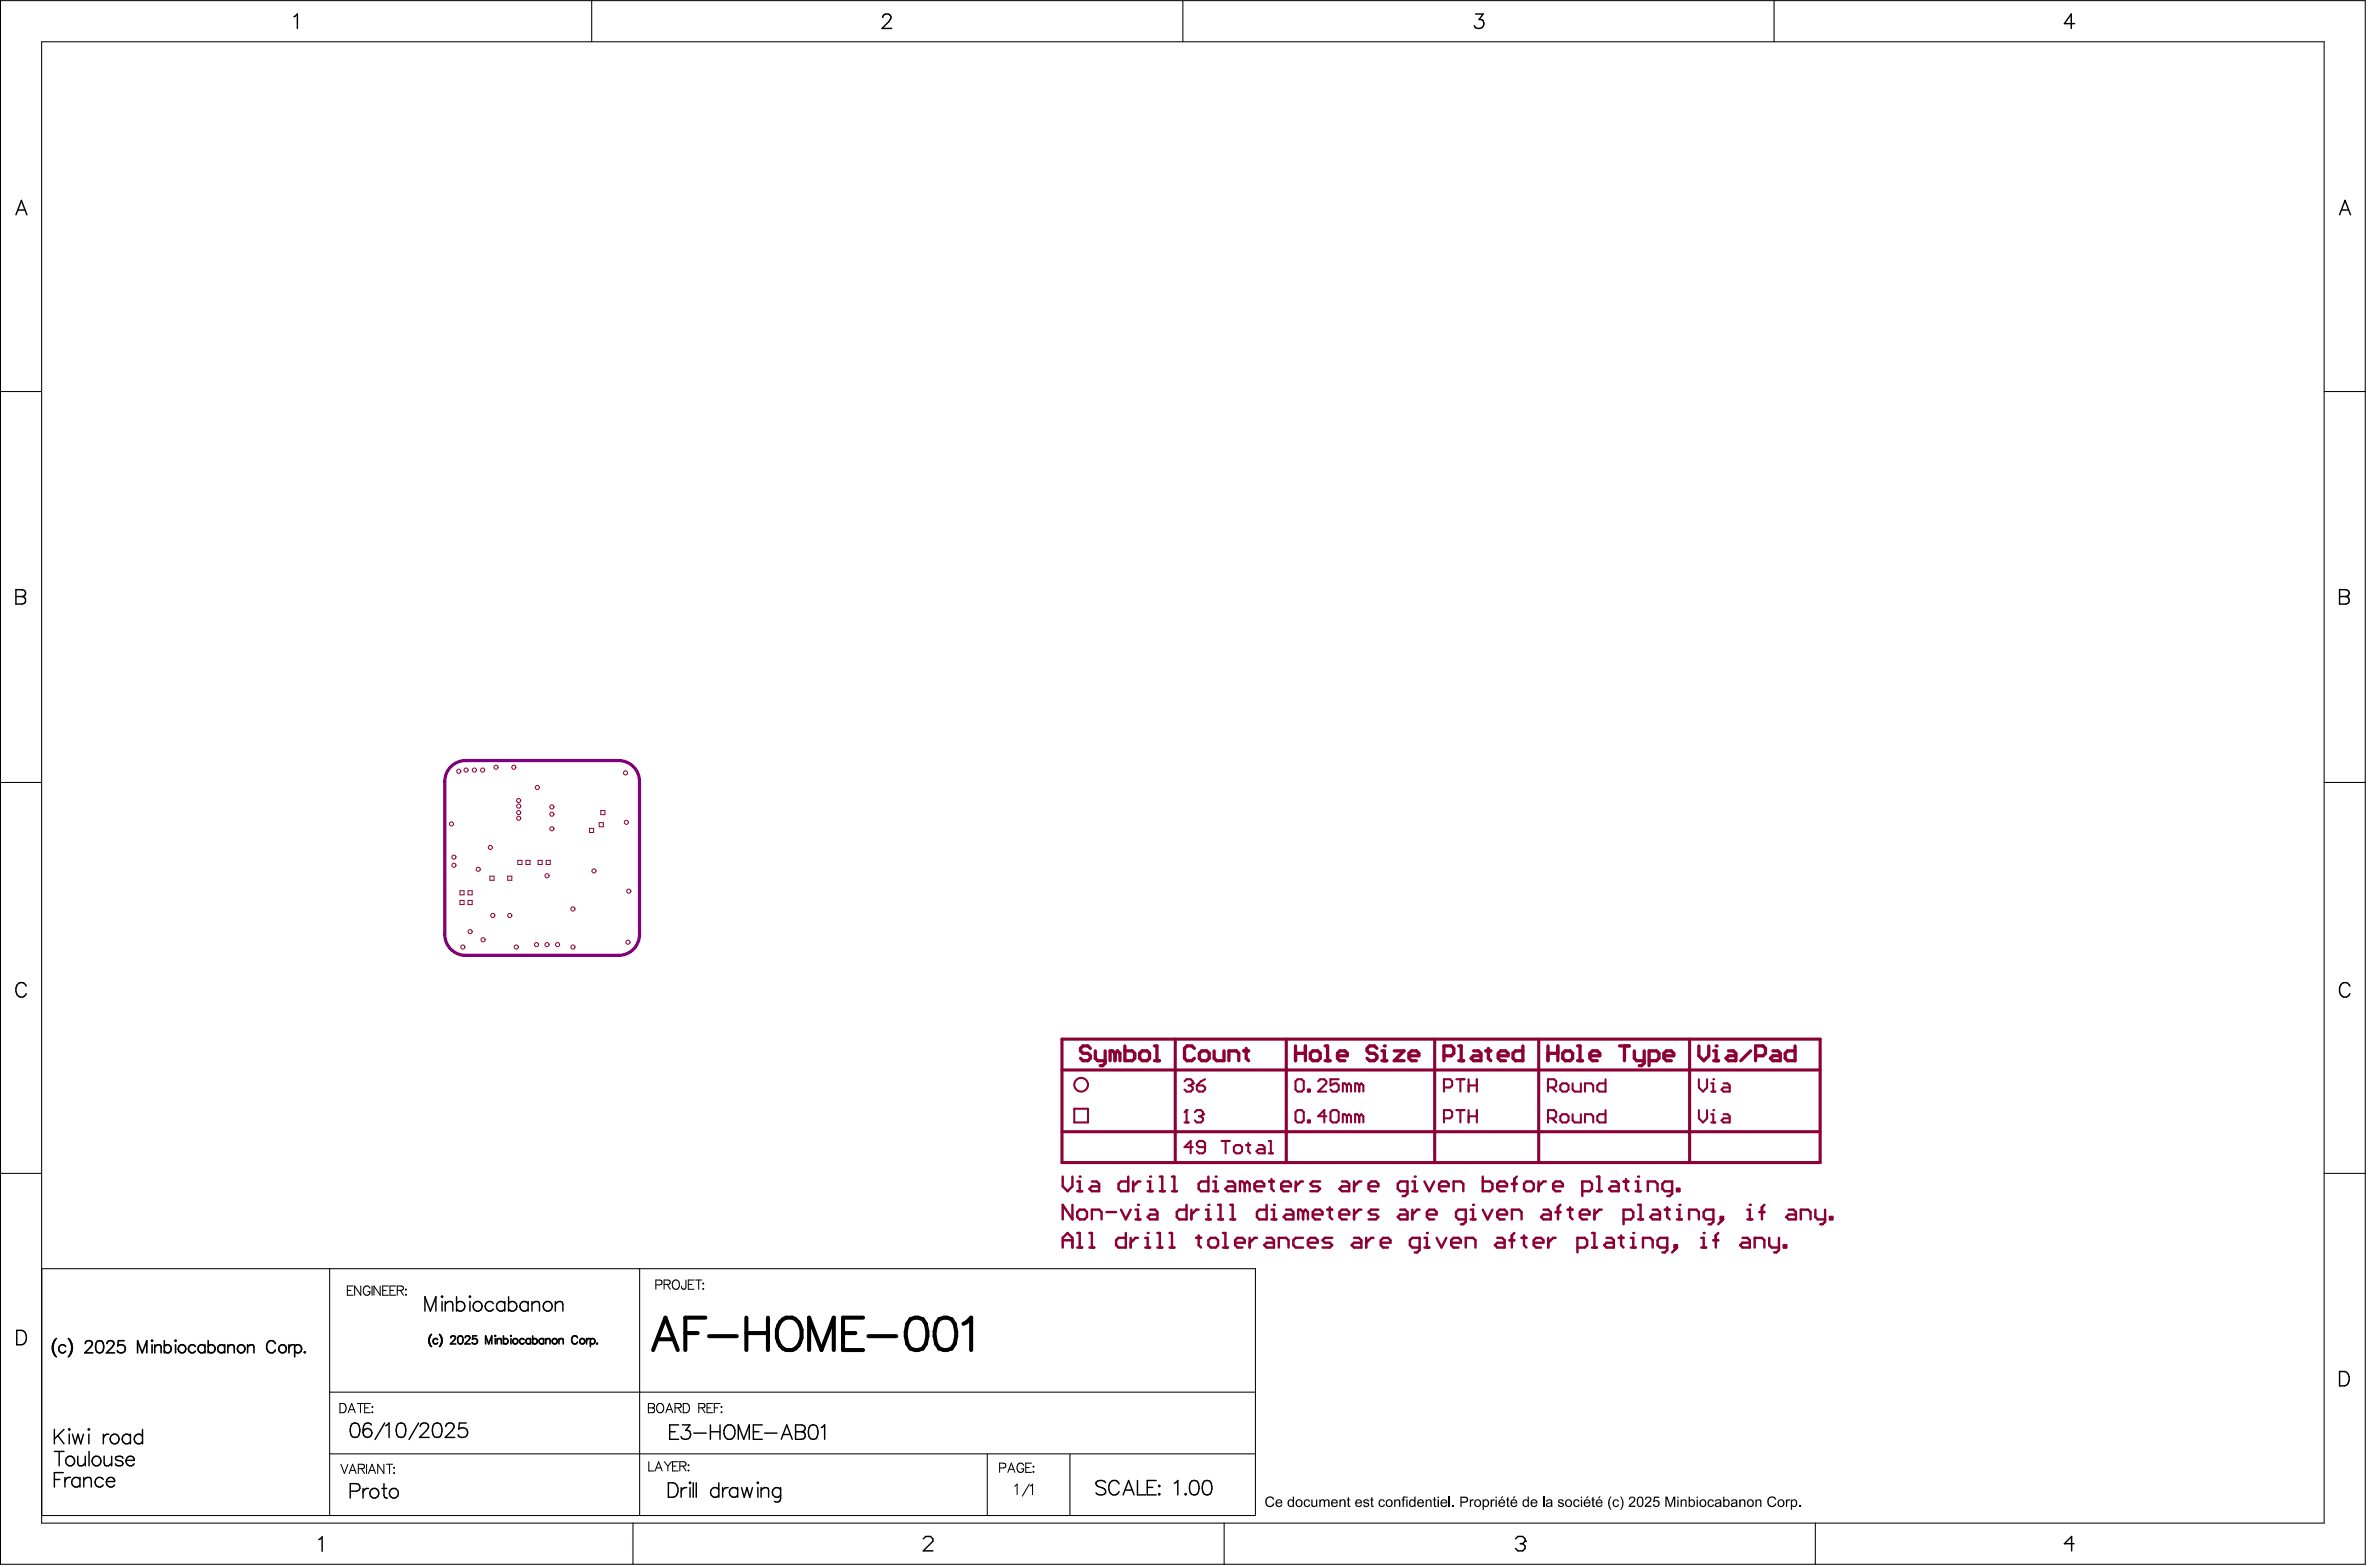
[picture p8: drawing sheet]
<svg xmlns="http://www.w3.org/2000/svg" width="487mm" height="322mm" viewBox="0 0 487 322" stroke-linecap="round" stroke-linejoin="round" font-family="sans-serif">
<path d="M218.3 213.6h155.9v25.4h-155.9zM218.3 219.9h155.9M241.6 213.6v25.4M264.4 213.6v25.4M295 213.6v25.4M316.3 213.6v25.4M347.4 213.6v25.4M218.3 232.6h155.9" fill="none" stroke="#8d0034" stroke-width=".63"/>
<path d="M220.9 227.9h2.8v2.8h-2.8zM243.5 222.3l.4-.5h.9l.4 .5v.4" fill="none" stroke="#8d0034" stroke-width=".42"/>
<g fill="none" stroke="#8d0034" stroke-width=".21">
<path d="M106.5 176.8h.8v.9h-.8zM108.1 176.8h.9v.9h-.9zM110.6 176.8h.9v.9h-.9zM112.3 176.8h.8v.9h-.8zM121.2 170.3h.8v.8h-.8zM123.2 169.1h.8v.8h-.8zM123.5 166.6h.9v.8h-.9zM94.6 185.1h.8v.8h-.8zM94.6 183.1h.8v.8h-.8zM96.2 183.1h.9v.8h-.9zM96.2 185.1h.9v.8h-.9zM100.7 180.1h.9v.8h-.9z"/>
<path d="M104.4 180.1h.8v.8h-.8z"/>
</g>
<circle cx="245.2" cy="222.7" r=".21" fill="#8d0034"/>
<path d="M244.4 223.1h.4M244.8 223.1l.4 .4v.4l-.4 .5h-.9l-.4-.5M245.2 222.7l-.4 .4M246.1 223.1h1.2l.4 .4v.4l-.4 .5h-.8l-.4-.5zM247.7 221.8l-.8 .5-.8 .8" fill="none" stroke="#8d0034" stroke-width=".42"/>
<path d="M266.3 215v3M266.3 216.5h2.1M268.4 215v3M269.4 216.5l.5-.5h1l.5 .5v1l-.5 .5h-1l-.5-.5zM272.4 218h1M272.4 215h.5v3M275 217h2v-.5l-.5-.5h-1l-.5 .5v1l.5 .5h1M283.1 215.5l-.5-.5h-1l-.5 .5v.5l.5 .5h1l.5 .5v.5l-.5 .5h-1l-.5-.5M284.1 218h1M284.1 216h.5v2" fill="none" stroke="#8d0034" stroke-width=".68"/>
<circle cx="284.6" cy="215" r=".34" fill="#8d0034"/>
<g fill="none" stroke="#8d0034" stroke-width=".68">
<path d="M286.6 216h2.1l-2.1 2h2.1M289.7 217h2v-.5l-.5-.5h-1l-.5 .5v1l.5 .5h1M318.2 215v3M318.2 216.5h2.1M320.3 215v3M321.8 216h1l.5 .5v1l-.5 .5h-1l-.5-.5v-1zM324.3 218h1M324.3 215h.5v3M326.9 217h2v-.5l-.5-.5h-1l-.5 .5v1l.5 .5h1M333 215h2M334 215v3M336 216v1.5l.5 .5h1.5"/>
<path d="M338 216v2.5l-.5 .5h-.5M339 218h1.6l.5-.5v-1l-.5-.5h-1.6v3M342.1 217h2v-.5l-.5-.5h-1l-.5 .5v1l.5 .5h1"/>
</g>
<path d="M296.9 229.9h1.2l.5-.5v-.8l-.5-.4h-1.2v2.5M299.4 228.2h1.7M300.2 228.2v2.5M301.9 228.2v2.5M301.9 229.4h1.7M303.6 228.2v2.5M349.3 221.8v1.7l.8 .9 .9-.9v-1.7M351.8 224.4h.8M351.8 222.7h.4v1.7" fill="none" stroke="#8d0034" stroke-width=".42"/>
<circle cx="352.2" cy="221.8" r=".21" fill="#8d0034"/>
<path d="M349.3 228.2v1.7l.8 .8 .9-.8v-1.7M351.8 230.7h.8M351.8 229h.4v1.7M354.3 222.7h.9l.4 .4v1.3h-1.3l-.4-.5 .4-.4h1.3" fill="none" stroke="#8d0034" stroke-width=".42"/>
<circle cx="352.2" cy="228.2" r=".21" fill="#8d0034"/>
<g fill="none" stroke="#8d0034" stroke-width=".42">
<path d="M296.9 223.5h1.2l.5-.4v-.8l-.5-.5h-1.2v2.6M299.4 221.8h1.7M300.2 221.8v2.6M301.9 221.8v2.6M301.9 223.1h1.7M303.6 221.8v2.6M318.2 229.9h1.3l.4-.5v-.8l-.4-.4h-1.3v2.5M319.1 229.9l.8 .8M320.8 229.4l.4-.4h.8l.5 .4v.9l-.5 .4h-.8l-.4-.4zM323.3 229v1.3l.4 .4h1.3v-1.7M325.9 230.7v-1.7h1.2l.4 .4v1.3M330.1 228.2v2.5h-1.3l-.4-.4v-.9l.4-.4h1.3"/>
<path d="M354.3 229h.9l.4 .4v1.3h-1.3l-.4-.4 .4-.4h1.3"/>
</g>
<path d="M218.5 241.8v2l1 1 1-1v-2M221.5 244.8h1M221.5 242.8h.5v2" fill="none" stroke="#8d0034" stroke-width=".5"/>
<circle cx="222" cy="241.8" r=".25" fill="#8d0034"/>
<path d="M224.5 242.8h1l.5 .5v1.5h-1.5l-.5-.5 .5-.5h1.5M232 241.8v3h-1.5l-.5-.5v-1l.5-.5h1.5M233 242.8v2M234.5 242.8h-.5l-1 1M236 242.8h.4v2M236 244.8h.9" fill="none" stroke="#8d0034" stroke-width=".5"/>
<circle cx="236.4" cy="241.8" r=".25" fill="#8d0034"/>
<path d="M238.4 244.8h1M238.4 241.8h.5v3M240.9 244.8h1M240.9 241.8h.5v3M248.4 241.8v3h-1.5l-.5-.5v-1l.5-.5h1.5M249.4 244.8h1M249.4 242.8h.5v2" fill="none" stroke="#8d0034" stroke-width=".5"/>
<circle cx="249.9" cy="241.8" r=".25" fill="#8d0034"/>
<g fill="none" stroke="#8d0034" stroke-width=".5">
<path d="M252.4 242.8h1l.5 .5v1.5h-1.5l-.5-.5 .5-.5h1.5M255.9 243.3l-.5-.5h-.5v2M255.9 243.3v1.5M255.9 243.3l.5-.5 .5 .5v1.5M257.9 243.8h2v-.5l-.5-.5h-1l-.5 .5v1l.5 .5h1M260.9 242.8h1M261.4 242.3v2l.5 .5M263.4 243.8h2v-.5l-.5-.5h-1l-.5 .5v1l.5 .5h1M266.4 242.8v2M267.9 242.8h-.5l-1 1M271.4 242.8h-1.5l-.5 .5 .5 .5h1l.5 .5-.5 .5h-1.5M275.9 242.8h1l.5 .5v1.5h-1.5l-.5-.5 .5-.5h1.5"/>
<path d="M278.4 242.8v2M279.9 242.8h-.5l-1 1M281.4 243.8h2v-.5l-.5-.5h-1l-.5 .5v1l.5 .5h1M289.4 244.8h-1.5l-.5-.5v-1l.5-.5h1.5v2.5l-.5 .5h-.5M290.4 242.8h.5v2M290.4 244.8h1"/>
</g>
<circle cx="290.9" cy="241.8" r=".25" fill="#8d0034"/>
<g fill="none" stroke="#8d0034" stroke-width=".5">
<path d="M292.9 242.8l1 2 1-2M295.8 243.8h2v-.5l-.5-.5h-1l-.5 .5v1l.5 .5h1M298.8 244.8v-2h1.5l.5 .5v1.5M304.8 241.8v3h1.5l.5-.5v-1l-.5-.5h-1.5M307.8 243.8h2v-.5l-.5-.5h-1l-.5 .5v1l.5 .5h1M310.8 243.3h1M311.8 241.8l-.5 .5v2.5M313.3 243.3l.5-.5h1l.5 .5v1l-.5 .5h-1l-.5-.5zM316.3 242.8v2M317.8 242.8h-.5l-1 1M319.3 243.8h2v-.5l-.5-.5h-1l-.5 .5v1l.5 .5h1M325.3 244.8h1.5l.5-.5v-1l-.5-.5h-1.5v3"/>
<path d="M328.3 244.8h1M328.3 241.8h.5v3M331.3 242.8h1l.5 .5v1.5h-1.5l-.5-.5 .5-.5h1.5M333.8 242.8h1M334.3 242.3v2l.5 .5M336.3 244.8h1M336.3 242.8h.5v2"/>
</g>
<circle cx="336.8" cy="241.8" r=".25" fill="#8d0034"/>
<path d="M220.5 247.6v3l-2-3v3M222 248.6h1l.5 .5v1l-.5 .5h-1l-.5-.5v-1zM224.5 250.6v-2h1.5l.5 .5v1.5M227.5 249.1h2M230.5 248.6l1 2 1-2M233.5 250.6h1M233.5 248.6h.5v2M338.8 244.8v-2h1.5l.5 .5v1.5M343.8 244.8h-1.5l-.5-.5v-1l.5-.5h1.5v2.5l-.5 .5h-.5M344.8 244.3h.5v.5h-.5z" fill="none" stroke="#8d0034" stroke-width=".5"/>
<circle cx="234" cy="247.6" r=".25" fill="#8d0034"/>
<path d="M236.4 248.6h1l.5 .5v1.5h-1.5l-.4-.5 .4-.5h1.5M243.9 247.6v3h-1.5l-.5-.5v-1l.5-.5h1.5M244.9 248.6v2M246.4 248.6h-.5l-1 1M247.9 248.6h.5v2M247.9 250.6h1" fill="none" stroke="#8d0034" stroke-width=".5"/>
<circle cx="248.4" cy="247.6" r=".25" fill="#8d0034"/>
<path d="M250.4 250.6h1M250.4 247.6h.5v3M252.9 250.6h1M252.9 247.6h.5v3M260.4 247.6v3h-1.5l-.5-.5v-1l.5-.5h1.5M261.4 250.6h1M261.4 248.6h.5v2" fill="none" stroke="#8d0034" stroke-width=".5"/>
<circle cx="261.9" cy="247.6" r=".25" fill="#8d0034"/>
<g fill="none" stroke="#8d0034" stroke-width=".5">
<path d="M264.4 248.6h1l.5 .5v1.5h-1.5l-.5-.5 .5-.5h1.5M267.9 249.1l-.5-.5h-.5v2M267.9 249.1v1.5M267.9 249.1l.5-.5 .5 .5v1.5M269.9 249.6h2v-.5l-.5-.5h-1l-.5 .5v1l.5 .5h1M272.9 248.6h1M273.4 248.1v2l.5 .5M275.4 249.6h2v-.5l-.5-.5h-1l-.5 .5v1l.5 .5h1M278.4 248.6v2M279.9 248.6h-.5l-1 1M283.4 248.6h-1.5l-.5 .5 .5 .5h1l.5 .5-.5 .5h-1.5M287.9 248.6h1l.5 .5v1.5h-1.5l-.5-.5 .5-.5h1.5"/>
<path d="M290.4 248.6v2M291.9 248.6h-.5l-1 1M293.4 249.6h1.9v-.5l-.4-.5h-1l-.5 .5v1l.5 .5h1M301.3 250.6h-1.5l-.5-.5v-1l.5-.5h1.5v2.5l-.5 .5h-.5M302.3 248.6h.5v2M302.3 250.6h1"/>
</g>
<circle cx="302.8" cy="247.6" r=".25" fill="#8d0034"/>
<g fill="none" stroke="#8d0034" stroke-width=".5">
<path d="M304.8 248.6l1 2 1-2M307.8 249.6h2v-.5l-.5-.5h-1l-.5 .5v1l.5 .5h1M310.8 250.6v-2h1.5l.5 .5v1.5M317.3 248.6h1l.5 .5v1.5h-1.5l-.5-.5 .5-.5h1.5M319.8 249.1h1M320.8 247.6l-.5 .5v2.5M322.3 248.6h1M322.8 248.1v2l.5 .5M324.8 249.6h2v-.5l-.5-.5h-1l-.5 .5v1l.5 .5h1M327.8 248.6v2M329.3 248.6h-.5l-1 1M333.8 250.6h1.5l.5-.5v-1l-.5-.5h-1.5v3"/>
<path d="M336.8 250.6h1M336.8 247.6h.5v3M339.8 248.6h1l.5 .5v1.5h-1.5l-.5-.5 .5-.5h1.5M342.3 248.6h1M342.8 248.1v2l.5 .5M344.8 250.6h1M344.8 248.6h.5v2"/>
</g>
<circle cx="345.3" cy="247.6" r=".25" fill="#8d0034"/>
<path d="M347.3 250.6v-2h1.5l.5 .5v1.5M352.3 250.6h-1.5l-.5-.5v-1l.5-.5h1.5v2.5l-.5 .5h-.5M353.8 250.1h.4v.5h-.4zM354.2 250.6l-.9 1M359.2 248.6h.5v2M359.2 250.6h1" fill="none" stroke="#8d0034" stroke-width=".5"/>
<circle cx="359.7" cy="247.6" r=".25" fill="#8d0034"/>
<g fill="none" stroke="#8d0034" stroke-width=".5">
<path d="M218.5 256.4v-2l1-1 1 1v2M218.5 254.9h2M221.5 256.4h1M221.5 253.4h.5v3M224 256.4h1M224 253.4h.5v3M231.5 253.4v3h-1.5l-.5-.5v-1l.5-.5h1.5M232.5 254.4v2M234 254.4h-.5l-1 1M235.5 256.4h.9M235.5 254.4h.5v2M361.7 249.1h1"/>
<path d="M362.7 247.6l-.5 .5v2.5M367.7 248.6h1l.5 .5v1.5h-1.5l-.5-.5 .5-.5h1.5M370.2 250.6v-2h1.5l.5 .5v1.5M373.2 248.6v1.5l.5 .5h1.5M375.2 248.6v2.5l-.5 .5h-.5M376.2 250.1h.5v.5h-.5z"/>
</g>
<circle cx="236" cy="253.4" r=".25" fill="#8d0034"/>
<g fill="none" stroke="#8d0034" stroke-width=".5">
<path d="M237.9 256.4h1M237.9 253.4h.5v3M240.4 256.4h1M240.4 253.4h.5v3M245.9 254.4h1M246.4 253.9v2l.5 .5M248.9 254.4h1l.5 .5v1l-.5 .5h-1l-.5-.5v-1zM251.4 256.4h1M251.4 253.4h.5v3M253.9 255.4h2v-.5l-.5-.5h-1l-.5 .5v1l.5 .5h1M256.9 254.4v2M258.4 254.4h-.5l-1 1"/>
<path d="M260.4 254.4h1l.5 .5v1.5h-1.5l-.5-.5 .5-.5h1.5M262.9 256.4v-2h1.5l.5 .5v1.5M267.9 254.4h-1.5l-.5 .5v1l.5 .5h1.5M268.9 255.4h2v-.5l-.5-.5h-1l-.5 .5v1l.5 .5h1M273.9 254.4h-1.5l-.5 .5 .5 .5h1l.5 .5-.5 .5h-1.5M278.4 254.4h1l.5 .5v1.5h-1.5l-.5-.5 .5-.5h1.5M280.9 254.4v2M282.4 254.4h-.5l-1 1M283.9 255.4h2v-.5l-.5-.5h-1l-.5 .5v1l.5 .5h1M291.9 256.4h-1.5l-.5-.5v-1l.5-.5h1.5v2.5l-.5 .5h-.5M292.9 256.4h1M292.9 254.4h.5v2"/>
</g>
<circle cx="293.4" cy="253.4" r=".25" fill="#8d0034"/>
<g fill="none" stroke="#8d0034" stroke-width=".5">
<path d="M295.3 254.4l1 2 1-2M298.3 255.4h2v-.5l-.5-.5h-1l-.5 .5v1l.5 .5h1M301.3 256.4v-2h1.5l.5 .5v1.5M307.8 254.4h1l.5 .5v1.5h-1.5l-.5-.5 .5-.5h1.5M310.3 254.9h1M311.3 253.4l-.5 .5v2.5M312.8 254.4h1M313.3 253.9v2l.5 .5M315.3 255.4h2v-.5l-.5-.5h-1l-.5 .5v1l.5 .5h1M318.3 254.4v2M319.8 254.4h-.5l-1 1M324.3 256.4h1.5l.5-.5v-1l-.5-.5h-1.5v3"/>
<path d="M327.3 256.4h1M327.3 253.4h.5v3M330.3 254.4h1l.5 .5v1.5h-1.5l-.5-.5 .5-.5h1.5M332.8 254.4h1M333.3 253.9v2l.5 .5M335.3 256.4h1M335.3 254.4h.5v2"/>
</g>
<circle cx="335.8" cy="253.4" r=".25" fill="#8d0034"/>
<path d="M337.8 256.4v-2h1.5l.5 .5v1.5M342.8 256.4h-1.5l-.5-.5v-1l.5-.5h1.5v2.5l-.5 .5h-.5M344.3 255.9h.5v.5h-.5zM344.8 256.4l-1 1M349.8 254.4h.5v2M349.8 256.4h1" fill="none" stroke="#8d0034" stroke-width=".5"/>
<circle cx="350.3" cy="253.4" r=".25" fill="#8d0034"/>
<path d="M352.3 254.9h1M353.3 253.4l-.5 .5v2.5M358.2 254.4h1l.5 .5v1.5h-1.5l-.5-.5 .5-.5h1.5M360.7 256.4v-2h1.5l.5 .5v1.5M363.7 254.4v1.5l.5 .5h1.5M365.7 254.4v2.5l-.5 .5h-.5M366.7 255.9h.5v.5h-.5z" fill="none" stroke="#8d0034" stroke-width=".5"/>
<path d="M243.5 230.7h.9M243.9 228.2v2.5M266.8 228.2h.8l.4 .4v1.7l-.4 .4h-.8l-.5-.4v-1.7zM268.9 230.3h.4v.4h-.4zM272.7 229.4h-1.7l1.3-1.2v2.5M274 228.2h.8l.4 .4v1.7l-.4 .4h-.8l-.5-.4v-1.7zM276.9 229.4l-.4-.4h-.4v1.7M276.9 229.4v1.3M276.9 229.4l.4-.4 .5 .4v1.3M279.4 229.4l-.4-.4h-.4v1.7M279.4 229.4v1.3M279.4 229.4l.5-.4 .4 .4v1.3" fill="none" stroke="#8d0034" stroke-width=".42"/>
<circle cx="243.9" cy="228.2" r=".21" fill="#8d0034"/>
<path d="M243.9 228.2l-.4 .4M245.6 228.6l.5-.4h.8l.4 .4v.4" fill="none" stroke="#8d0034" stroke-width=".42"/>
<circle cx="247.3" cy="229" r=".21" fill="#8d0034"/>
<path d="M246.5 229.4h.4M246.9 229.4l.4 .5v.4l-.4 .4h-.8l-.5-.4M247.3 229l-.4 .4" fill="none" stroke="#8d0034" stroke-width=".42"/>
<path d="M349.3 215v2l1 1 1-1v-2M352.3 218h1M352.3 216h.5v2" fill="none" stroke="#8d0034" stroke-width=".68"/>
<circle cx="352.8" cy="215" r=".34" fill="#8d0034"/>
<g fill="none" stroke="#8d0034" stroke-width=".68">
<path d="M224.2 215.5l-.5-.5h-1.1l-.5 .5v.5l.5 .5h1.1l.5 .5v.5l-.5 .5h-1.1l-.5-.5M225.2 216v1.5l.5 .5h1.5M227.2 216v2.5l-.5 .5h-.5M229.2 216.5l-.5-.5h-.5v2M229.2 216.5l.5-.5 .6 .5v1.5M229.2 216.5v1.5M231.3 215v3h1.5l.5-.5v-1l-.5-.5h-1.5M234.3 216.5l.5-.5h1l.5 .5v1l-.5 .5h-1l-.5-.5zM237.4 218h1M237.4 215h.5v3M245.6 215.5l-.6-.5h-1l-.5 .5v2l.5 .5h1l.6-.5M246.6 216.5l.5-.5h1l.5 .5v1l-.5 .5h-1l-.5-.5z"/>
<path d="M249.6 216v1.5l.5 .5h1.5v-2M252.7 218v-2h1.5l.5 .5v1.5M255.7 216h1M256.2 215.5v2l.5 .5M296.9 217h1.5l.5-.5v-1l-.5-.5h-1.5v3M299.9 218h1M299.9 215h.5v3M302.9 216h1.1l.5 .5v1.5h-1.6l-.5-.5 .5-.5h1.6M305.5 216h1M306 215.5v2l.5 .5M308 217h2v-.5l-.5-.5h-1l-.5 .5v1l.5 .5h1M313.1 215v3h-1.5l-.5-.5v-1l.5-.5h1.5"/>
<path d="M355.4 216h1l.5 .5v1.5h-1.5l-.6-.5 .6-.5h1.5M359.9 216l-2 2M360.9 217h1.6l.5-.5v-1l-.5-.5h-1.6v3M364.5 216h1l.5 .5v1.5h-1.5l-.5-.5 .5-.5h1.5M369 215v3h-1.5l-.5-.5v-1l.5-.5h1.5"/>
</g>
<g fill="none" stroke="#8d0034" stroke-width=".42">
<path d="M245.2 235.8h-1.7l1.3-1.3v2.6M247.7 235.8h-1.2l-.4-.4v-.5l.4-.4h.8l.4 .4v1.7l-.4 .5h-.8l-.4-.5M251.1 234.5h1.7M252 234.5v2.6M253.7 235.8l.4-.4h.8l.5 .4v.8l-.5 .5h-.8l-.4-.5zM256.2 235.4h.8M256.6 234.9v1.7l.4 .5M258.7 235.4h.9l.4 .4v1.3h-1.3l-.4-.5 .4-.4h1.3M260.8 237.1h.9M260.8 234.5h.5v2.6M266.8 221.8h.8l.4 .5v1.6l-.4 .5h-.8l-.5-.5v-1.6zM268.9 223.9h.4v.5h-.4z"/>
<path d="M271 222.3l.4-.5h.9l.4 .5v.4l-1.7 1.7h1.7M275.2 221.8h-1.7v1.3l.9-.4h.4l.4 .4v.8l-.4 .5h-.8l-.5-.5M276.9 223.1l-.4-.4h-.4v1.7M276.9 223.1v1.3M276.9 223.1l.4-.4 .5 .4v1.3M279.4 223.1l-.4-.4h-.4v1.7M279.4 223.1v1.3M279.4 223.1l.5-.4 .4 .4v1.3M318.2 223.5h1.3l.4-.4v-.8l-.4-.5h-1.3v2.6M319.1 223.5l.8 .9M320.8 223.1l.4-.4h.8l.5 .4v.8l-.5 .5h-.8l-.4-.5zM323.3 222.7v1.2l.4 .5h1.3v-1.7"/>
<path d="M325.9 224.4v-1.7h1.2l.4 .4v1.3M330.1 221.8v2.6h-1.3l-.4-.5v-.8l.4-.4h1.3"/>
<circle cx="222.3" cy="223" r="1.41"/>
</g>
<g fill="none" stroke="#8d0034" stroke-width=".21">
<circle cx="94.3" cy="158.5" r=".42"/>
<circle cx="95.8" cy="158.3" r=".42"/>
<circle cx="97.5" cy="158.3" r=".42"/>
<circle cx="99.2" cy="158.3" r=".42"/>
<circle cx="102" cy="157.7" r=".42"/>
<circle cx="105.6" cy="157.7" r=".42"/>
<circle cx="128.6" cy="158.9" r=".42"/>
<circle cx="92.8" cy="169.4" r=".42"/>
<circle cx="93.3" cy="176.2" r=".42"/>
<circle cx="93.3" cy="177.8" r=".42"/>
<circle cx="98.3" cy="178.7" r=".42"/>
<circle cx="100.8" cy="174.2" r=".42"/>
<circle cx="106.6" cy="164.6" r=".42"/>
<circle cx="106.6" cy="167" r=".42"/>
<circle cx="106.6" cy="165.7" r=".42"/>
<circle cx="106.6" cy="168.2" r=".42"/>
<circle cx="110.5" cy="161.9" r=".42"/>
<circle cx="113.5" cy="165.9" r=".42"/>
<circle cx="113.5" cy="167.4" r=".42"/>
<circle cx="113.5" cy="170.4" r=".42"/>
<circle cx="122.1" cy="179" r=".42"/>
<circle cx="128.8" cy="169" r=".42"/>
<circle cx="95.1" cy="194.7" r=".42"/>
<circle cx="96.6" cy="191.5" r=".42"/>
<circle cx="99.3" cy="193.2" r=".42"/>
<circle cx="101.3" cy="188.2" r=".42"/>
<circle cx="104.8" cy="188.2" r=".42"/>
<circle cx="106.1" cy="194.7" r=".42"/>
<circle cx="110.3" cy="194.2" r=".42"/>
<circle cx="112.5" cy="194.2" r=".42"/>
<circle cx="112.5" cy="180" r=".42"/>
<circle cx="114.6" cy="194.2" r=".42"/>
<circle cx="117.8" cy="186.8" r=".42"/>
<circle cx="117.8" cy="194.7" r=".42"/>
<circle cx="129.1" cy="193.7" r=".42"/>
<circle cx="129.3" cy="183.2" r=".42"/>
</g>
<g fill="none" stroke="#000" stroke-width=".21">
<path d="M.1 .1h486.2v321.4h-486.2zM8.6 8.6h469.2v304.5h-469.2zM121.6 .1v8.5M243.2 .1v8.5M364.7 .1v8.5M.1 80.5h8.5M477.8 80.5h8.5M.1 160.8h8.5M477.8 160.8h8.5M.1 241.2h8.5M477.8 241.2h8.5M8.6 260.8h249.4"/>
<path d="M67.8 260.8v50.7M71.4 265.2h.7M72.6 264.3h-1.2v1.9h1.2M74.2 264.3v1.9l-1.3-1.9v1.9M76.1 264.8a.7 .7 0 0 0-.8-.5 .7 .7 0 0 0-.6 .8v.4a.68 .68 0 0 0 .7 .7 .68 .68 0 0 0 .7-.7h-.5M76.5 264.3v1.9M78.2 264.3v1.9l-1.3-1.9v1.9M78.7 265.2h.7M79.9 264.3h-1.2v1.9h1.2M80.2 265.2h.7M81.4 264.3h-1.2v1.9h1.2M81.7 265.2l1.1-.1 .1-.2-.1-.4-.3-.2h-.8v1.9"/>
<path d="M82.3 265.2l.6 1M83.5 265v.1zM83.5 266v.2zM131.5 260.8v50.7M134.8 264.1h.8a.5 .5 0 0 0 .5-.5 .5 .5 0 0 0-.5-.5h-.8v1.9M136.5 264l1.1-.1 .2-.3-.1-.3-.4-.2h-.8v1.9M137.2 264l.6 1M138.6 263.2a.91 .91 0 0 1 1.1 .4 .91 .91 0 0 1-.2 1.1 .7 .7 0 0 1-.8 .3 .7 .7 0 0 1-.5-.7l.1-.7zM141 263.1l-.1 1.7-.2 .2-.4-.1-.2-.5M141.5 264h.7M142.7 263.1h-1.2v1.9h1.2M143 263.1h1.3"/>
<path d="M143.6 263.1v1.9M144.6 263.7v.2zM144.6 264.8v.2zM258.1 260.7v50.7M67.8 286.1h190.2M67.8 298.8h190.2M69.9 288.5h.6a1.02 1.02 0 0 1 .7 .9 1.02 1.02 0 0 1-.7 1h-.6zM71.6 290.4l.7-1.9 .7 1.9M71.9 289.7h.9M73.5 288.5h1.2M74.1 288.5v1.9M75 289.4h.7"/>
<path d="M76.1 288.5h-1.1v1.9h1.1M76.6 289.1v.2zM76.6 290.2v.2zM133.3 288.5h.8l.4 .2v.5l-.4 .2a.5 .5 0 0 1 .5 .5 .5 .5 0 0 1-.5 .5h-.8zM133.3 289.4h.8M135.4 288.6a.91 .91 0 0 1 1 .4 .91 .91 0 0 1-.1 1.1 .7 .7 0 0 1-.8 .3 .7 .7 0 0 1-.5-.7l.1-.8zM136.9 290.4l.7-1.9 .7 1.9M137.2 289.7h.9M138.8 289.4l1.1-.1 .1-.3v-.3l-.4-.2h-.8v1.9M139.4 289.4l.6 1M140.5 288.5h.6a1.02 1.02 0 0 1 .7 .9 1.02 1.02 0 0 1-.7 1h-.6zM143.7 289.4l1-.1 .2-.3-.1-.3-.3-.2h-.8v1.9"/>
<path d="M144.3 289.4l.6 1M145.4 289.4h.7M146.5 288.5h-1.1v1.9h1.1M146.9 289.4h.7M148 288.5h-1.1v1.9M148.2 289.2h.2zM148.2 290.3h.2zM203 298.9v12.6M220 298.9v12.6M8.6 311.5h249.4M70.1 301l.7 1.9 .7-1.9M71.8 302.9l.7-1.9 .7 1.9"/>
<path d="M72 302.2h1M73.7 301.9l1.1-.1 .1-.3-.1-.4-.3-.1h-.8v1.9M74.3 301.9l.6 1M75.4 301v1.9M75.8 302.9l.7-1.9 .7 1.9M76 302.2h.9M78.9 301v1.9l-1.2-1.9v1.9M79.4 301h1.3M80.1 301v1.9M80.9 301.7h.2zM81 302.7v.2zM130.1 313.1v8.4"/>
<path d="M133.4 300.4v1.9h1.1M134.7 302.3l.7-1.9 .7 1.9M135 301.7h.9M136.6 300.4l.7 1M137.3 301.4v.9M138 300.4l-.7 1M138.3 301.4h.7M139.4 300.4h-1.1v1.9h1.1M139.8 301.4l1.1-.1 .1-.3-.1-.4-.3-.2h-.8v1.9M140.4 301.4l.6 .9M141.5 301.2h.1zM141.5 302.3h.1z"/>
<path d="M205.5 301.7h.8a.5 .5 0 0 0 .5-.5 .5 .5 0 0 0-.5-.5h-.8v1.9M207.2 302.6l.7-1.9 .7 1.9M207.5 302h.9M208.6 305.5l.5-.4v2.1M210.5 301.2a.7 .7 0 0 0-.8-.5 .7 .7 0 0 0-.6 .8v.4a.68 .68 0 0 0 .7 .8 .68 .68 0 0 0 .7-.8h-.5M210.9 301.6h.7M211.6 305.1l-1.4 2.4M211.8 305.5l.5-.4v2.1M212.1 300.7h-1.2v1.9h1.2M212.5 301.4v.2zM212.5 302.5v.1zM251.7 313.1v8.4"/>
<path d="M373.2 313.1v8.4"/>
</g>
<g fill="none" stroke="#000" stroke-width=".3">
<path d="M60.4 3.4l.7-.5v2.9M181.5 3.6a.74 .74 0 0 1 .5-.7h.6a.72 .72 0 0 1 .4 1.1l-1.7 1.8h2M303.4 2.9h1.5l-.8 1.1a.95 .95 0 0 1 1 1.1 .95 .95 0 0 1-1.3 .7l-.4-.1-.3-.4M426.5 4.9h-2.1l1.4-2v2.9M3.3 44.2l1.1-3 1.1 3M3.7 43.2h1.4M481 44.2l1.1-3 1.1 3M481.4 43.2h1.4M3.3 121.2h1.2l.5 .1a.68 .68 0 0 1 0 1.2l-.5 .1a.78 .78 0 0 1 .8 .8 .78 .78 0 0 1-.8 .8h-1.2zM3.3 122.6h1.2M481 121.2h1.3l.4 .1a.68 .68 0 0 1 0 1.2l-.4 .1a.78 .78 0 0 1 .7 .8 .78 .78 0 0 1-.7 .8h-1.3zM481 122.6h1.3"/>
<path d="M5.4 202.7a1.09 1.09 0 0 0-1.3-.7 1.09 1.09 0 0 0-.8 1.1 1.3 1.3 0 0 0 .3 1.4 1.3 1.3 0 0 0 1.4 .3l.4-.6M483.1 202.7a1.09 1.09 0 0 0-1.2-.7 1.09 1.09 0 0 0-.9 1.1 1.3 1.3 0 0 0 .3 1.4 1.3 1.3 0 0 0 1.4 .3l.4-.6M3.4 273.4h1a1.58 1.58 0 0 1 1.1 1.5 1.58 1.58 0 0 1-1.1 1.5h-1zM87.4 269.5v-3l1.1 3 1.1-3v3M90.9 267.5v2M90.9 266.4l.1 .1-.1 .2-.2-.2zM91.5 267.5v2M91.5 268.1l.7-.6 .8 .2 .1 .4v1.4M93.9 267.9a.94 .94 0 0 1 1.4-.1 .94 .94 0 0 1 0 1.4 .94 .94 0 0 1-1.4-.1M93.9 266.5v3M96.6 266.4l.2 .1-.2 .2-.1-.2zM96.6 267.5v2"/>
<path d="M101.4 267.9a.94 .94 0 0 0-1.3-.1 .94 .94 0 0 0 0 1.4 .94 .94 0 0 0 1.3-.1M103.8 267.9a.94 .94 0 0 0-1.4-.1 .94 .94 0 0 0 0 1.4 .94 .94 0 0 0 1.4-.1M103.8 267.5v2M104.6 267.9a.94 .94 0 0 1 1.4-.1 .94 .94 0 0 1 0 1.4 .94 .94 0 0 1-1.4-.1M104.6 266.5v3M108.6 267.9a.94 .94 0 0 0-1.4-.1 .94 .94 0 0 0 0 1.4 .94 .94 0 0 0 1.4-.1M108.6 267.5v2M109.4 268.1l.7-.6 .7 .2 .1 .4v1.4M109.4 267.5v2M114.2 268.1l.7-.6 .7 .2 .1 .4v1.4M114.2 267.5v2M11.2 298.3h2"/>
<path d="M11.2 293.8v3M11.9 295.1l1.3 1.7M12.2 298.3v3M13.2 293.8l-2 2M14.2 293.7l.2 .1-.2 .1-.1-.1zM14.2 294.8v2M14.9 294.8l.6 2 .5-2 .6 2 .6-2M16 299.3v1.4l.1 .5 .7 .1 .7-.6M17.5 299.3v2M18.3 293.7l.1 .1-.1 .1-.2-.1zM18.3 294.8v2M18.3 298.3v3"/>
<path d="M21.3 294.8v2M21.4 299.3v1.4l.1 .5 .8 .1 .7-.6M22.4 294.8a.95 .95 0 0 0-1.1 .8M23 299.3v2M25.3 299.7a.89 .89 0 0 0-1.6 0l.2 .3 1.2 .4 .2 .5a.89 .89 0 0 1-1.6 0M26.3 299.5a.78 .78 0 0 1 .9-.1 .78 .78 0 0 1 .4 .8h-1.7zM26.8 295.2a.94 .94 0 0 0-1.4-.1 .94 .94 0 0 0 0 1.4 .94 .94 0 0 0 1.4-.2M26.8 294.8v2M29.3 295.2a.94 .94 0 0 0-1.4-.1 .94 .94 0 0 0 0 1.4 .94 .94 0 0 0 1.4-.2M29.3 293.8v3M72.4 292.6a.96 .96 0 0 1 1.4 .5 2.44 2.44 0 0 1-.2 2.2 .96 .96 0 0 1-1.5-.4 2.45 2.45 0 0 1 .3-2.3zM76.3 292.9a.87 .87 0 0 0-1.2-.3l-.3 .5-.2 1.4"/>
<path d="M79.1 292.5l-2 3.4M79.3 293.1l.7-.6v2.9M81.9 292.6a.96 .96 0 0 1 1.4 .5 2.45 2.45 0 0 1-.3 2.2 .96 .96 0 0 1-1.4-.4 2.45 2.45 0 0 1 .3-2.3zM86.1 292.5l-2 3.4M86.4 293.2a.74 .74 0 0 1 .6-.7h.5a.72 .72 0 0 1 .5 1.1l-1.7 1.8h1.9M89.3 292.6a.96 .96 0 0 1 1.4 .5 2.44 2.44 0 0 1-.3 2.2 .96 .96 0 0 1-1.4-.4 2.45 2.45 0 0 1 .3-2.3zM91.7 293.2a.74 .74 0 0 1 .5-.7h.6a.72 .72 0 0 1 .4 1.1l-1.7 1.8h2M95.9 292.5h-1.5l-.1 1.3a1.05 1.05 0 0 1 1.6-.1 1.05 1.05 0 0 1-.2 1.6 1.05 1.05 0 0 1-1.5-.4M137.7 294.3h1.1M139.5 292.9h-1.8v2.9h1.8M140.3 292.9h1.5l-.8 1.1a.95 .95 0 0 1 1 1.1 .95 .95 0 0 1-1.3 .7l-.4-.1-.3-.4M142.6 294.6h2.6"/>
<path d="M146.1 294.3h1.9M146.1 292.9v2.9M148 292.9v2.9M149.1 293.3a1.09 1.09 0 0 1 1.3-.4 1.09 1.09 0 0 1 .7 1.1 1.3 1.3 0 0 1-.3 1.4 1.3 1.3 0 0 1-1.4 .3 1.84 1.84 0 0 1-.3-2.4zM151.8 295.8v-2.9l1.1 2.9 1.1-2.9v2.9M154.9 294.3h1.1M156.7 292.9h-1.8v2.9h1.8M157.2 294.6h2.5M160.6 295.8l1.1-2.9 1.2 2.9M161 294.8h1.4M163.6 292.9h1.2l.5 .1a.68 .68 0 0 1 0 1.1l-.5 .2a.78 .78 0 0 1 .8 .8 .78 .78 0 0 1-.8 .7h-1.2zM163.6 294.3h1.2"/>
<path d="M166.6 293a.96 .96 0 0 1 1.4 .4 2.45 2.45 0 0 1-.3 2.3 .96 .96 0 0 1-1.4-.4 2.45 2.45 0 0 1 .3-2.3zM168.8 293.4l.7-.5v2.9M481 281.9h1a1.58 1.58 0 0 1 1 1.5 1.58 1.58 0 0 1-1 1.5h-1zM11.2 304.1h1.1M13 302.7h-1.8v2.9M13.3 303.7v1.9M14.5 303.7a.95 .95 0 0 0-1.2 .8M16.4 304.1a.94 .94 0 0 0-1.4-.1 .94 .94 0 0 0 0 1.4 .94 .94 0 0 0 1.4-.2M16.4 303.7v1.9M17.2 304.2l.7-.5 .7 .1 .2 .4v1.4M17.2 303.7v1.9M21.2 304.1a.94 .94 0 0 0-1.4-.1 .94 .94 0 0 0 0 1.4 .94 .94 0 0 0 1.4-.2"/>
<path d="M21.9 304.5a.93 .93 0 0 0 .5 1.1 .93 .93 0 0 0 1.2-.4M22.3 303.8a.78 .78 0 0 1 .9-.1 .78 .78 0 0 1 .4 .8h-1.7zM25.9 300.2a.93 .93 0 0 0 .6 1 .93 .93 0 0 0 1.1-.3M65.5 316.5l.7-.6v3M72 306.5h1.3a.78 .78 0 0 0 .7-.8 .78 .78 0 0 0-.7-.7h-1.3v2.9M74.6 305.9v2M75.8 305.9a.95 .95 0 0 0-1.2 .9M78.5 305.9h1M78.9 305v2.3l.2 .5 .5 .1M137.4 304.8h1a1.58 1.58 0 0 1 1 1.5 1.58 1.58 0 0 1-1 1.4h-1zM140 305.8v1.9M141.2 305.8a.95 .95 0 0 0-1.2 .8"/>
<path d="M141.9 304.6l.1 .2-.1 .1-.2-.1zM141.9 305.8v1.9M142.5 304.8v2.9M143.1 304.8v2.9M147.8 306.2a.94 .94 0 0 0-1.4-.1 .94 .94 0 0 0 0 1.4 .94 .94 0 0 0 1.4-.2M147.8 304.8v2.9M148.6 305.8v1.9M149.7 305.8a.95 .95 0 0 0-1.1 .8M151.7 306.2a.94 .94 0 0 0-1.4-.1 .94 .94 0 0 0 0 1.4 .94 .94 0 0 0 1.4-.2M151.7 305.8v1.9M152.4 305.8l.6 1.9 .6-1.9 .5 1.9 .6-1.9M155.8 304.6l.2 .2-.2 .1-.1-.1z"/>
<path d="M155.8 305.8v1.9M156.5 306.3l.7-.5 .7 .1 .1 .4v1.4M156.5 305.8v1.9M160.5 306.2a.94 .94 0 0 0-1.4-.1 .94 .94 0 0 0 0 1.4 .94 .94 0 0 0 1.4-.2M160.5 305.8v2.2a.78 .78 0 0 1-.5 .7 .78 .78 0 0 1-.8-.1M189.8 316.3l.5-.5h1l.5 .5v.5l-2 2h2M227.3 304.7a1.3 1.3 0 0 0-2 0 .76 .76 0 0 0 .6 .9l.8 .3a.72 .72 0 0 1 .6 .5 .72 .72 0 0 1-.3 .7 1.36 1.36 0 0 1-1.7-.3M230.1 305a1.09 1.09 0 0 0-1.3-.7 1.09 1.09 0 0 0-.8 1.1 1.3 1.3 0 0 0 .2 1.4 1.3 1.3 0 0 0 1.4 .3l.5-.5M230.9 307.3l1.1-3 1.2 3M231.3 306.3h1.4M233.8 304.3v3h1.7M235.9 305.7h1.1"/>
<path d="M237.7 304.3h-1.8v3h1.8M238.2 307.1l.1-.1 .2 .1-.2 .2zM238.3 305.3l.2 .1-.2 .2-.1-.2zM241.4 304.9l.7-.6v3M243.8 307l.1 .1-.1 .2-.2-.2zM245 304.4a.96 .96 0 0 1 1.4 .5 2.45 2.45 0 0 1-.3 2.2 .96 .96 0 0 1-1.4-.4 2.44 2.44 0 0 1 .3-2.3zM247.6 304.4a.96 .96 0 0 1 1.4 .5 2.45 2.45 0 0 1-.3 2.2 .96 .96 0 0 1-1.4-.4 2.44 2.44 0 0 1 .3-2.3zM311.6 316.3l.5-.5h1l.4 .5v.5M312.6 317.3h.5M313.1 317.3l.4 .5v.5l-.4 .5h-1l-.5-.5M313.5 316.8h.1M313.5 316.8l-.4 .5"/>
<path d="M426.4 317.3h-2l1.5-1.5v3"/>
<circle cx="98.1" cy="268.5" r=".98"/>
<circle cx="112.6" cy="268.5" r=".98"/>
<circle cx="23.5" cy="295.8" r=".98"/>
<circle cx="75.6" cy="294.5" r=".92"/>
<circle cx="14.4" cy="300.3" r=".98"/>
<circle cx="19.8" cy="300.3" r=".98"/>
<circle cx="76.9" cy="306.9" r=".98"/>
<circle cx="80.9" cy="306.9" r=".98"/>
</g>
<g fill="#000">
<path d="M260.5 307.7l.4-.1h.6l.5 .6h-.4a.69 .69 0 0 0-.9-.3 .69 .69 0 0 0-.3 .9 .66 .66 0 0 0 .6 .7 .66 .66 0 0 0 .7-.5l.3 .1-.3 .5-.4 .2-.8-.2-.4-.7 .1-.7zM268.3 308.3l.7-.1 .3 .4h-.2a.46 .46 0 0 0-.7-.1 .46 .46 0 0 0-.1 .6 .4 .4 0 0 0 .4 .5 .4 .4 0 0 0 .4-.4l.3 .1-.5 .5-.7-.3-.2-.7zM269.6 308.2h.2v.9a.37 .37 0 0 0 .5 .4 .37 .37 0 0 0 .3-.5v-.8h.2v1.5h-.2v-.2l-.4 .3-.5-.1-.1-.3zM271.2 308.2h.3v.2l.3-.2h.3l.3 .2 .3-.2h.4l.3 .4v1.1h-.3v-.9a.33 .33 0 0 0-.4-.4 .33 .33 0 0 0-.3 .4v.9h-.2v-1a.36 .36 0 0 0-.5-.3 .36 .36 0 0 0-.2 .5v.8h-.3zM275.4 308.2h.2v.2l.3-.2 .7 .1v1.4h-.2v-.9a.37 .37 0 0 0-.5-.4 .37 .37 0 0 0-.3 .5v.8h-.2zM277.1 307.8l.2-.1v.5h.3v.2h-.3v1l.3 .1-.1 .2a.35 .35 0 0 1-.4 0 .35 .35 0 0 1 0-.4v-.9h-.2v-.2h.2zM280.4 308.3l.2-.1h.6l.3 .4h-.3l-.1-.2a.25 .25 0 0 0-.4 0 .25 .25 0 0 0 0 .4l.8 .3-.1 .5-.4 .2-.5-.1-.3-.4 .3-.1a.36 .36 0 0 0 .4 .4 .36 .36 0 0 0 .3-.4l-.8-.3-.1-.4zM281.9 307.8l.2-.1v.5h.3v.2h-.3v1.1h.3v.2a.36 .36 0 0 1-.4 0 .36 .36 0 0 1-.1-.4v-.9h-.2v-.2h.2zM283.7 308.3l.6-.1 .3 .1 .1 .3-.2 .1-.2-.3h-.3l-.3 .4 .1 .6 .1 .1h.5l.1-.3h.3l-.3 .5-.5 .1-.5-.3-.1-.7zM286.6 308.2h.3v.2l.3-.2 .6 .1 .1 1.4h-.3v-.9a.37 .37 0 0 0-.4-.4 .37 .37 0 0 0-.3 .5v.8h-.3zM288.5 307.6h.5v.2l-.4 .1v.3h.3v.2h-.3v1.3h-.2v-1.3h-.3v-.2h.3zM293.1 308.2h.2v.2l.3-.2h.4l.3 .2v1.3h-.2v-1a.38 .38 0 0 0-.5-.3 .38 .38 0 0 0-.3 .5v.8h-.2z"/>
<path d="M294.8 307.8l.2-.1v.5h.3v.2h-.3v1l.3 .1v.2a.38 .38 0 0 1-.4 0 .38 .38 0 0 1-.1-.4v-.9h-.2v-.2h.2zM298.6 309.4h.3v.3h-.3zM302.2 308.2h.2v.2a.37 .37 0 0 1 .6-.1l-.1 .2a.36 .36 0 0 0-.4 0 .36 .36 0 0 0-.1 .4v.8h-.2zM306.5 308.2h.2v.2a.36 .36 0 0 1 .6-.1l-.1 .2-.4 .1-.1 1.1h-.2zM309.8 307.8l.3-.1v.5h.2v.2h-.2v1.1h.2v.2a.38 .38 0 0 1-.4 0 .38 .38 0 0 1-.1-.4v-.9h-.2v-.2h.2zM320.4 308.3l.8-.1 .3 .4h-.3l-.1-.2a.28 .28 0 0 0-.4-.1 .28 .28 0 0 0-.1 .4 .28 .28 0 0 0 .4 .1l.5 .3-.1 .5-.4 .2-.5-.1-.2-.4 .2-.1a.39 .39 0 0 0 .4 .4 .39 .39 0 0 0 .4-.3l-.9-.5zM323.7 308.3l.8-.1 .3 .4-.3 .1a.48 .48 0 0 0-.7-.2 .48 .48 0 0 0-.1 .7l.2 .3a.37 .37 0 0 0 .4 0 .37 .37 0 0 0 .2-.3h.3l-.3 .5-.5 .1-.4-.3-.2-.8zM327.3 307.8l.3-.1v.5h.3v.2h-.3v1.1h.3v.2a.42 .42 0 0 1-.6-.4v-.9h-.1v-.2h.1zM331.1 307.6h.2l-.4 1v.7l.4 1.1-.3-.2-.4-1.1 .1-.7zM331.7 308.4l.3-.2h.5l.3 .3v.1h-.2a.46 .46 0 0 0-.7-.1 .46 .46 0 0 0-.1 .6 .4 .4 0 0 0 .4 .5 .4 .4 0 0 0 .4-.4l.3 .1-.4 .4-.4 .1-.4-.2-.2-.5zM333.1 307.6l.3 .1 .4 .9-.1 .9-.4 .9-.2-.1 .4-.8v-.9zM335.1 307.7l.6-.1 .4 .3 .1 .6-1 1h1v.2h-1.4l.1-.4 1.1-1-.3-.5a.45 .45 0 0 0-.6 .5l-.2-.1z"/>
<path d="M338.4 307.7l.7-.1 .4 .3v.6l-1 1h1v.2h-1.4l.3-.5 .7-.7a.41 .41 0 0 0-.2-.7 .41 .41 0 0 0-.5 .5l-.2-.1zM340.1 307.6h1v.3h-.8l-.2 .6 .6-.2 .5 .5-.1 .6-.5 .4-.4-.1-.4-.4 .3-.2 .1 .4 .4 .1 .3-.5v-.4l-.3-.1-.7 .1zM342.4 307.6h.4l.6 1.8 .6-1.8h.4v2.1h-.2v-1.7l-.7 1.7h-.2l-.7-1.8v1.8h-.2zM345.5 308.2h.2v.2l.4-.2h.3l.3 .2v1.3h-.2v-1a.38 .38 0 0 0-.5-.3 .38 .38 0 0 0-.2 .5v.8h-.3zM351.3 308.3l.8-.1 .3 .4-.3 .1-.2-.3-.4 .1-.2 .6a.4 .4 0 0 0 .4 .5 .4 .4 0 0 0 .5-.4h.2v.2l-.5 .4-.7-.3-.1-.7zM357.6 308.2h.2v.2l.4-.2a.51 .51 0 0 1 .6 .6v.9h-.2l-.1-1.1a.37 .37 0 0 0-.4-.2 .37 .37 0 0 0-.2 .5v.8h-.3zM360.9 308.2h.2v.2l.4-.2h.3l.3 .2v1.3h-.2v-1a.38 .38 0 0 0-.5-.3 .38 .38 0 0 0-.2 .5v.8h-.3zM363.6 307.8l.5-.2h.6l.5 .6-.3 .1-.4-.5-.5 .1-.3 .4-.1 .5a.66 .66 0 0 0 .6 .7 .66 .66 0 0 0 .7-.5l.3 .1-.4 .6-.6 .1-.5-.2-.4-.8 .1-.5zM367.2 308.2h.2v.2a.35 .35 0 0 1 .6-.1l-.1 .2a.37 .37 0 0 0-.4 0 .37 .37 0 0 0-.1 .4v.8h-.2zM369.9 309.4h.3v.3h-.3z"/>
<path d="M262.7 308.4l-.2 .4h.9a.47 .47 0 0 0-.7-.4zM262.5 308.3l.7-.1 .4 .5v.3l-1.1 .1a.46 .46 0 0 0 .4 .4 .46 .46 0 0 0 .5-.3l.2 .2-.4 .3-.4 .1-.4-.3-.2-.7z"/>
<path d="M265 308.3l.5-.1 .3 .2v-.8h.2v2.1h-.2v-.2l-.2 .2-.4 .1-.3-.3-.2-.7zM265.1 308.5l-.1 .8a.45 .45 0 0 0 .7 .1 .45 .45 0 0 0 .1-.6 .41 .41 0 0 0-.3-.4 .41 .41 0 0 0-.4 .1z"/>
<path d="M266.8 308.4l-.2 .3v.5l.2 .3 .3 .1 .4-.3v-.7l-.3-.2zM266.3 308.9a.8 .8 0 0 1 1.6 0 .8 .8 0 0 1-1.6 0z"/>
<path d="M274.1 308.4l-.2 .4h.9a.47 .47 0 0 0-.7-.4zM273.9 308.3l.8-.1 .3 .5v.3l-1.1 .1a.46 .46 0 0 0 .4 .4 .46 .46 0 0 0 .5-.3l.2 .2-.3 .3-.5 .1-.4-.3-.2-.7z"/>
<path d="M279 308.5l-.1 .3h.8a.44 .44 0 0 0-.2-.4 .44 .44 0 0 0-.5 .1zM278.8 308.3l.7-.1 .4 .2 .1 .6h-1.2l.1 .4 .3 .2 .4-.1 .1-.3 .3 .1-.3 .4-.5 .1-.5-.3-.1-.7z"/>
<path d="M285.4 308.4l-.3 .6a.48 .48 0 0 0 .6 .5 .48 .48 0 0 0 .3-.7l-.3-.4zM284.8 308.9a.8 .8 0 0 1 1.6 0 .8 .8 0 0 1-1.6 0z"/>
<path d="M289.1 307.6h.3v.3h-.3zM289.1 308.2h.3v1.5h-.3z"/>
<path d="M290 308.3l.5-.1 .3 .2v-.8h.2v2.1h-.2v-.2l-.4 .3-.5-.1-.2-.5v-.4zM290.1 308.4l-.1 .7a.44 .44 0 0 0 .5 .4 .44 .44 0 0 0 .3-.7l-.3-.4z"/>
<path d="M291.8 308.4l-.2 .4h.9l-.2-.4zM291.6 308.3l.8-.1 .4 .6v.2h-1.2l.1 .2a.41 .41 0 0 0 .4 .4 .41 .41 0 0 0 .4-.4l.3 .1-.4 .4-.4 .1-.5-.3-.2-.6z"/>
<path d="M295.5 307.6h.3v.3h-.3zM295.5 308.2h.3v1.5h-.3z"/>
<path d="M296.6 308.4l-.2 .4h.9a.47 .47 0 0 0-.7-.4zM296.4 308.3l.8-.1 .3 .5v.3h-1.1l.1 .4a.41 .41 0 0 0 .4 .2 .41 .41 0 0 0 .4-.4l.2 .2-.5 .4-.7-.3-.2-.7z"/>
<path d="M300.5 307.9v.7h.6a.38 .38 0 0 0 .5-.3 .38 .38 0 0 0-.5-.4zM300.2 307.6l1.3 .1 .3 .3v.4a.64 .64 0 0 1-.8 .5h-.5v.8h-.3z"/>
<path d="M303.5 308.5l-.2 .6a.49 .49 0 0 0 .6 .4 .49 .49 0 0 0 .3-.7 .44 .44 0 0 0-.3-.4 .44 .44 0 0 0-.4 .1zM303 308.9a.8 .8 0 0 1 1.6 0 .8 .8 0 0 1-1.6 0z"/>
<path d="M304.8 308.2h.3v.2l.2-.2h.4l.4 .5a.7 .7 0 0 1-.1 .9 .7 .7 0 0 1-.9 0v.7h-.3zM305.2 308.5l-.1 .6a.45 .45 0 0 0 .6 .4 .45 .45 0 0 0 .2-.7 .38 .38 0 0 0-.3-.4 .38 .38 0 0 0-.4 .1z"/>
<path d="M307.5 307.6h.2v.3h-.2zM307.5 308.2h.2v1.5h-.2z"/>
<path d="M308.7 307.6h.4l-.4 .4h-.2zM308.5 308.4l-.2 .4h.9l-.2-.4zM308.4 308.3l.7-.1 .4 .6v.2h-1.2l.1 .2a.41 .41 0 0 0 .4 .4 .41 .41 0 0 0 .4-.4l.3 .1-.4 .4-.4 .1-.5-.3-.2-.6z"/>
<path d="M311.2 307.6h.4l-.4 .4h-.2zM311 308.4l-.2 .4h.9a.43 .43 0 0 0-.7-.4zM310.7 308.3l.7-.1 .4 .2 .1 .6h-1.1v.4l.3 .2 .4-.1 .2-.3 .2 .1-.2 .4-.6 .1-.5-.3-.1-.7z"/>
<path d="M313.2 308.3l.6-.1 .3 .2v-.8h.2v2.1h-.2v-.2l-.2 .2-.3 .1-.5-.3-.1-.8zM313.5 308.4l-.2 .4 .1 .6 .2 .2 .3-.1 .2-.6a.44 .44 0 0 0-.6-.5z"/>
<path d="M315.1 308.5l-.1 .3h.8a.44 .44 0 0 0-.3-.4 .44 .44 0 0 0-.4 .1zM314.9 308.3l.6-.1 .4 .2 .2 .6h-1.2l.1 .4 .3 .2 .4-.1 .1-.3 .2 .1-.2 .4-.5 .1-.5-.2-.1-.8z"/>
<path d="M318.1 309.1v.1a.36 .36 0 0 0 .3 .4 .36 .36 0 0 0 .4-.3l.1-.3zM318 308.3l.8-.1 .3 .2 .1 1.3h-.3v-.2l-.4 .3-.6-.2v-.5l.4-.3a.33 .33 0 0 0 .4 0 .33 .33 0 0 0 .1-.3l-.1-.1a.41 .41 0 0 0-.6 .3l-.3-.1z"/>
<path d="M322.1 308.5l-.1 .3 .1 .6 .3 .2 .3-.1 .2-.4v-.5l-.3-.2zM321.7 308.9a.8 .8 0 0 1 1.6 0 .8 .8 0 0 1-1.6 0z"/>
<path d="M325 307.6h.3v.3h-.3zM325 308.2h.3v1.5h-.3z"/>
<path d="M326.3 307.6h.3l-.3 .4h-.2zM326.1 308.4l-.2 .4h.8a.43 .43 0 0 0-.6-.4zM325.8 308.3l.6-.1 .4 .2 .2 .6h-1.1v.4l.3 .2 .4-.1 .1-.3 .3 .1-.3 .4-.5 .1-.5-.3-.1-.7z"/>
<path d="M328.7 307.6h.4l-.3 .4h-.2zM328.5 308.4l-.1 .4h.8a.47 .47 0 0 0-.7-.4zM328.3 308.3l.3-.1 .6 .1 .2 .3 .1 .4h-1.2l.1 .4a.41 .41 0 0 0 .5 .2 .41 .41 0 0 0 .3-.4l.3 .2-.6 .4-.7-.3-.1-.7z"/>
<path d="M337 307.9l-.2 .9a.63 .63 0 0 0 .4 .8 .78 .78 0 0 0 .4-1v-.2a.46 .46 0 0 0-.5-.6zM336.8 307.7h.7l.4 .5-.1 1.1-.1 .3-.4 .2-.6-.2-.1-.4-.1-.9z"/>
<path d="M344.8 307.6h.3v.3h-.3zM344.8 308.2h.3v1.5h-.3z"/>
<path d="M347.5 308.5l-.1 .4 .1 .5 .5 .1 .2-.5a.45 .45 0 0 0-.1-.5 .45 .45 0 0 0-.6 0zM347.2 307.6h.2v.8l.6-.2 .4 .3 .1 .7-.4 .5-.4 .1-.3-.2v.1h-.2z"/>
<path d="M348.8 307.6h.3v.3h-.3zM348.8 308.2h.3v1.5h-.3z"/>
<path d="M349.8 308.5l-.1 .7 .1 .2a.56 .56 0 0 0 .7-.2 .56 .56 0 0 0-.2-.8zM349.6 308.3l.3-.1 .6 .1 .2 .2 .1 .6a.76 .76 0 0 1-1.1 .5 .76 .76 0 0 1-.1-1.2z"/>
<path d="M352.9 309.1a.32 .32 0 0 0 .1 .5 .32 .32 0 0 0 .4-.1l.2-.5zM352.7 308.3l.7-.1a.44 .44 0 0 1 .4 .5l.1 1h-.2l-.1-.2-.4 .3-.6-.2v-.5l.5-.3a.35 .35 0 0 0 .5-.3l-.5-.1-.3 .3-.2-.1z"/>
<path d="M354.7 308.4l-.2 .3v.5l.2 .3 .5-.1 .1-.5a.41 .41 0 0 0-.1-.4 .41 .41 0 0 0-.5-.1zM354.3 307.6h.2v.8l.6-.2 .4 .3 .1 .8-.4 .4-.3 .1-.4-.2v.1h-.2z"/>
<path d="M356.2 309.1a.39 .39 0 0 0 .4 .5 .39 .39 0 0 0 .3-.5zM356 308.3l.8-.1 .4 .3 .1 1.2h-.3l-.1-.2-.4 .3-.3-.1a.48 .48 0 0 1-.3-.6 .48 .48 0 0 1 .6-.3h.1a.23 .23 0 0 0 .3-.3 .23 .23 0 0 0-.4-.1h-.2l-.2 .3-.2-.1z"/>
<path d="M359.6 308.4l-.2 .3v.5l.2 .2a.55 .55 0 0 0 .7-.3 .55 .55 0 0 0-.5-.7zM359.4 308.3l.3-.1 .6 .1 .2 .2 .1 .6a.76 .76 0 0 1-1.2 .5 .76 .76 0 0 1 0-1.3z"/>
<path d="M365.8 308.5l-.1 .6a.49 .49 0 0 0 .6 .4 .49 .49 0 0 0 .3-.7 .43 .43 0 0 0-.3-.4 .43 .43 0 0 0-.5 .1zM365.4 308.9a.8 .8 0 0 1 1.6 0 .8 .8 0 0 1-1.6 0z"/>
<path d="M368.2 308.2h.2v.2l.3-.2a.79 .79 0 0 1 .8 .8 .79 .79 0 0 1-.9 .7l-.2-.1v.7h-.2zM368.5 308.5l-.1 .6a.45 .45 0 0 0 .6 .4 .45 .45 0 0 0 .2-.7 .41 .41 0 0 0-.2-.4 .41 .41 0 0 0-.5 .1z"/>
</g>
<path d="M298 307.6v2.1M317.4 307.6v2.1" fill="none" stroke="#000" stroke-width=".25"/>
<g fill="none" stroke="#000" stroke-width=".83">
<path d="M134.3 277.5l2.5-6.7 2.5 6.7M135.2 275.3h3.2M140.9 274h2.5M145 270.8h-4.1v6.7M145.8 274.6h5.7M153.4 274h4.5M153.4 270.8v6.7M157.9 270.8v6.7M161 271.2a2.28 2.28 0 0 1 3.5 1.2 3.8 3.8 0 0 1-1.6 5.1 2.36 2.36 0 0 1-2.9-1.6 4 4 0 0 1 1-4.7zM166.3 277.5v-6.7l2.6 6.7 2.5-6.7v6.7M173.3 274h2.6M177.4 270.8h-4.1v6.7h4.1"/>
<path d="M178.5 274.6h5.8M187.2 271.2a2.16 2.16 0 0 1 3.1 .9 5.5 5.5 0 0 1-.6 5.1 2.16 2.16 0 0 1-3.2-1 5.5 5.5 0 0 1 .7-5zM193.1 271.2a2.16 2.16 0 0 1 3.2 .9 5.5 5.5 0 0 1-.7 5.1 2.16 2.16 0 0 1-3.1-1 5.5 5.5 0 0 1 .6-5zM198.1 272.1l.6-.3 1-1v6.7"/>
</g>
<g fill="none" stroke="#000" stroke-width=".33">
<path d="M11.4 275.3a2.59 2.59 0 0 0 0 3.4M11.4 278.7l.2 .2M11.4 275.3l-.3 .5a3.1 3.1 0 0 0 .3 2.9M11.6 275.1l-.2 .2M13.5 276.8a.8 .8 0 0 0-1.2-.2 .8 .8 0 0 0 0 1.2 .8 .8 0 0 0 1.2-.1M14 275.1l.3 .2M14.3 275.3a2.59 2.59 0 0 1 0 3.4M14.3 278.7l-.3 .2M14.3 275.3l.2 .5a3.1 3.1 0 0 1-.2 2.9M17.6 276.2l.2-.5 .7-.1a.61 .61 0 0 1 .4 .9l-1.5 1.6h1.7M20 275.7a.81 .81 0 0 1 1.2 .4 2.06 2.06 0 0 1-.2 1.9 .81 .81 0 0 1-1.2-.4 2.06 2.06 0 0 1 .2-1.9zM22 276.2l.2-.5 .7-.1a.61 .61 0 0 1 .4 .9l-1.4 1.6h1.6"/>
<path d="M25.5 275.6h-1.2l-.1 1a.88 .88 0 0 1 1.4 0 .88 .88 0 0 1-.2 1.3 .88 .88 0 0 1-1.3-.3M28.3 278.1v-2.5l.9 2.5 1-2.5v2.5M31.3 275.5l.1 .1-.1 .1-.2-.1zM31.3 276.4v1.7M31.8 276.9l.6-.5 .6 .1 .1 1.6M31.8 276.4v1.7M33.8 276.8a.8 .8 0 0 1 1.2-.2 .8 .8 0 0 1 0 1.2 .8 .8 0 0 1-1.2-.1M33.8 275.6v2.5M36 275.6l.1-.1 .1 .1-.1 .1zM36.1 276.4v1.7M40.2 276.8a.8 .8 0 0 0-1.2-.2 .8 .8 0 0 0 0 1.2 .8 .8 0 0 0 1.2-.1M42.1 276.8a.8 .8 0 0 0-1.1-.2 .8 .8 0 0 0 0 1.2 .8 .8 0 0 0 1.1-.1"/>
<path d="M42.1 276.4v1.7M42.8 276.8a.8 .8 0 0 1 1.2-.2 .8 .8 0 0 1 0 1.2 .8 .8 0 0 1-1.2-.1M42.8 275.6v2.5M46.2 276.8a.8 .8 0 0 0-1.2-.2 .8 .8 0 0 0 0 1.2 .8 .8 0 0 0 1.2-.1M46.2 276.4v1.7M46.9 276.9l.5-.5 .6 .1 .2 1.6M46.9 276.4v1.7M50.9 276.9l.6-.5 .6 .1 .1 1.6M50.9 276.4v1.7M56.6 276.2a.92 .92 0 0 0-1-.6 .92 .92 0 0 0-.8 .9 1.09 1.09 0 0 0 .3 1.2 1.09 1.09 0 0 0 1.2 .3l.3-.5M59.4 276.4v1.7M60.4 276.4a.8 .8 0 0 0-1 .7"/>
<path d="M60.6 276.8a.8 .8 0 0 1 1.2-.2 .8 .8 0 0 1 0 1.2 .8 .8 0 0 1-1.2-.1M60.6 276.4v2.5M62.7 277.8l.1 .2-.1 .1-.2-.1zM88.6 274.4l-.2 .3a1.71 1.71 0 0 0 .2 1.9M88.6 276.6l.1 .2M88.6 274.4l-.4 1 .4 1.2M88.7 274.3l-.1 .1M90 275.4a.53 .53 0 0 0-.8-.1 .53 .53 0 0 0 0 .8 .53 .53 0 0 0 .8-.1M90.3 274.3l.2 .1M90.5 274.4l.2 .3a1.71 1.71 0 0 1-.2 1.9M90.5 276.6l-.2 .2M90.5 274.4l.3 1-.3 1.2"/>
<path d="M92.7 275l.3-.4 .5 .1 .1 .2-.2 .5-.8 .8h1.1M94.3 274.7a.54 .54 0 0 1 .8 .2 .84 .84 0 0 1-.5 1.3 1.06 1.06 0 0 1-.3-1.5zM95.6 275l.4-.4 .4 .1 .2 .2-.2 .5-.8 .8h1.1M98 274.6h-.8l-.1 .7a.59 .59 0 0 1 .9 0 .59 .59 0 0 1-.1 .9 .59 .59 0 0 1-.8-.3M99.8 276.2v-1.6l.7 1.6 .6-1.6v1.6M101.8 274.5v.2zM101.8 275.1v1.1M102.2 275.4l.4-.3 .4 .1 .1 1M102.2 275.1v1.1M103.5 275.4a.53 .53 0 0 1 .8-.1 .53 .53 0 0 1 0 .8 .53 .53 0 0 1-.8-.1M103.5 274.6v1.6M105 274.5v.2z"/>
<path d="M105 275.1v1.1M107.8 275.4a.53 .53 0 0 0-.8-.1 .53 .53 0 0 0 0 .8 .53 .53 0 0 0 .8-.1M109.1 275.4a.53 .53 0 0 0-.8-.1 .53 .53 0 0 0 0 .8 .53 .53 0 0 0 .8-.1M109.1 275.1v1.1M109.5 275.4a.53 .53 0 0 1 .8-.1 .53 .53 0 0 1 0 .8 .53 .53 0 0 1-.8-.1M109.5 274.6v1.6M111.8 275.4a.53 .53 0 0 0-.8-.1 .53 .53 0 0 0 0 .8 .53 .53 0 0 0 .8-.1M111.8 275.1v1.1M112.2 275.4l.4-.3 .4 .1 .1 1M112.2 275.1v1.1M114.9 275.4l.4-.3 .4 .1 .1 1M114.9 275.1v1.1"/>
<path d="M118.7 275a.61 .61 0 0 0-.7-.4 .61 .61 0 0 0-.5 .6v.4a.61 .61 0 0 0 .5 .6 .61 .61 0 0 0 .7-.4M120.6 275.1v1.1M121.2 275.1a.53 .53 0 0 0-.6 .5M121.4 275.4a.53 .53 0 0 1 .8-.1 .53 .53 0 0 1 0 .8 .53 .53 0 0 1-.8-.1M121.4 275.1v1.7M122.7 276.2h.1z"/>
<circle cx="37.4" cy="277.2" r=".82"/>
<circle cx="49.5" cy="277.2" r=".82"/>
<circle cx="58" cy="277.2" r=".82"/>
<circle cx="105.9" cy="275.7" r=".55"/>
<circle cx="114" cy="275.7" r=".55"/>
<circle cx="119.7" cy="275.7" r=".55"/>
</g>
<path d="M93 157.3a4.3 4.3 0 0 1 2.7-1h31.5a4.3 4.3 0 0 1 4.3 4.3v31.5a4.3 4.3 0 0 1-4.3 4.3l-31.9-.1a4.3 4.3 0 0 1-3.9-4.2v-31.5a4.3 4.3 0 0 1 1.6-3.3z" fill="none" stroke="#800080" stroke-width=".67"/>
</svg>
